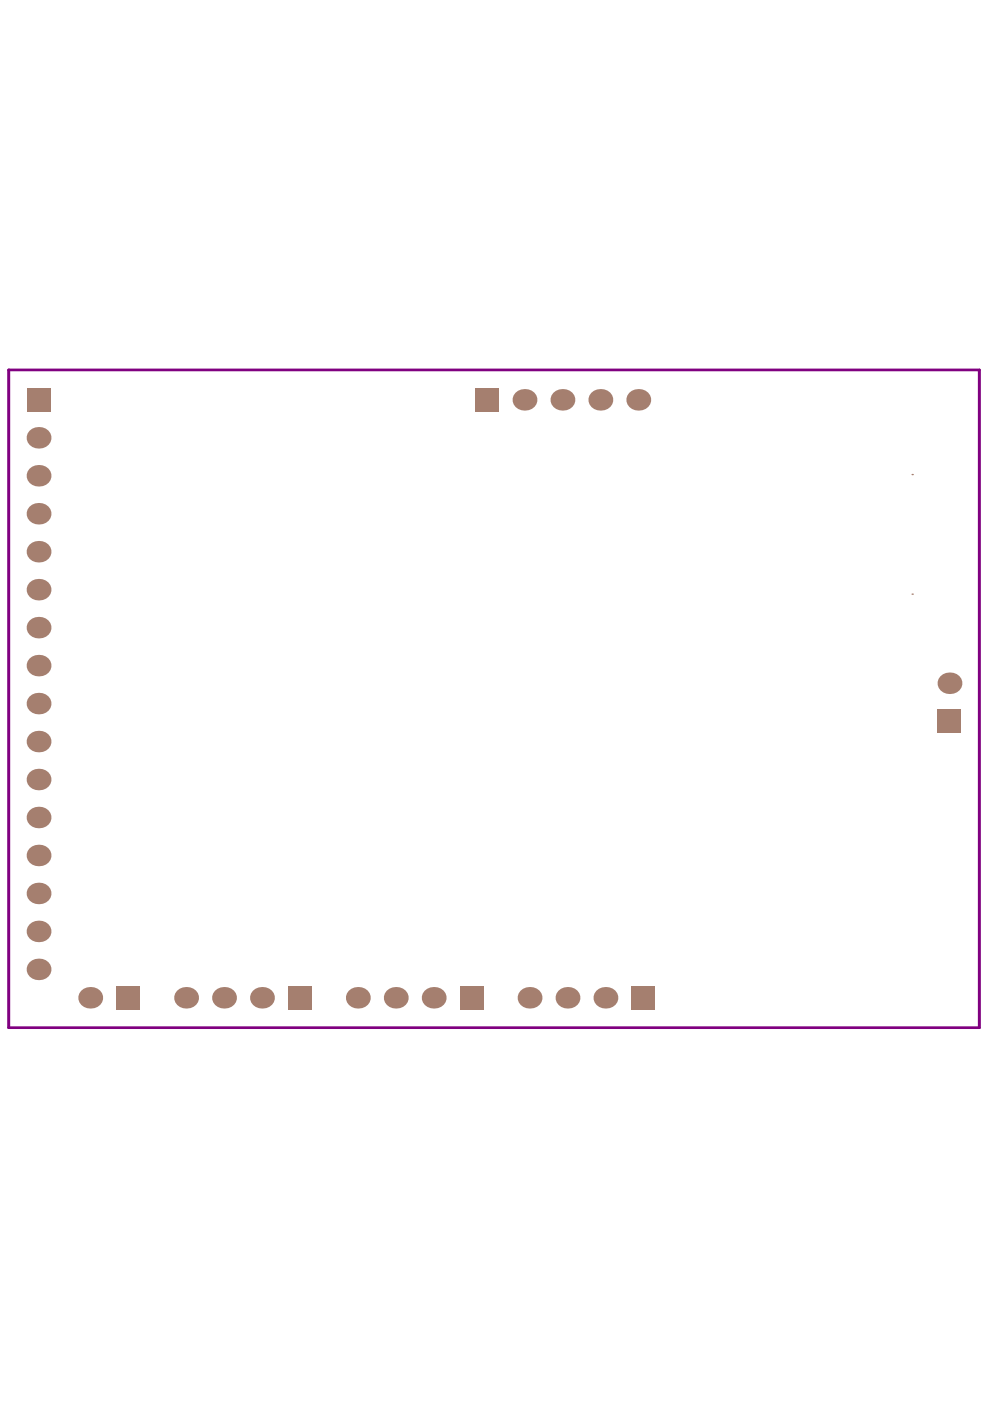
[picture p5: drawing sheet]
<svg xmlns="http://www.w3.org/2000/svg" width="210mm" height="297mm" viewBox="0 0 210 297" stroke-linecap="round" stroke-linejoin="round" font-family="sans-serif">
<g fill="#a57f6f">
<circle cx="193.4" cy="100.6" r=".15"/>
<circle cx="201.3" cy="144.9" r="2.4"/>
<circle cx="193.4" cy="126" r=".15"/>
<circle cx="8.2" cy="92.8" r="2.4"/>
<circle cx="8.2" cy="100.9" r="2.4"/>
<circle cx="8.2" cy="108.9" r="2.4"/>
<circle cx="8.2" cy="117" r="2.4"/>
<circle cx="8.2" cy="125" r="2.4"/>
<circle cx="8.2" cy="133.1" r="2.4"/>
<circle cx="8.2" cy="141.1" r="2.4"/>
<circle cx="8.2" cy="149.2" r="2.4"/>
<circle cx="8.2" cy="157.2" r="2.4"/>
<circle cx="8.2" cy="165.3" r="2.4"/>
<circle cx="8.2" cy="205.5" r="2.4"/>
<circle cx="19.1" cy="211.5" r="2.4"/>
<circle cx="8.2" cy="173.3" r="2.4"/>
<circle cx="8.2" cy="181.4" r="2.4"/>
<circle cx="8.2" cy="189.4" r="2.4"/>
<circle cx="8.2" cy="197.5" r="2.4"/>
<circle cx="128.4" cy="211.5" r="2.4"/>
<circle cx="120.3" cy="211.5" r="2.4"/>
<circle cx="112.3" cy="211.5" r="2.4"/>
<circle cx="92" cy="211.5" r="2.4"/>
<circle cx="75.9" cy="211.5" r="2.4"/>
<circle cx="83.9" cy="211.5" r="2.4"/>
<circle cx="39.5" cy="211.5" r="2.4"/>
<circle cx="47.5" cy="211.5" r="2.4"/>
<circle cx="55.5" cy="211.5" r="2.4"/>
<circle cx="135.3" cy="84.8" r="2.4"/>
<circle cx="111.2" cy="84.8" r="2.4"/>
<circle cx="119.2" cy="84.8" r="2.4"/>
<circle cx="127.3" cy="84.8" r="2.4"/>
</g>
<g fill="#a57f6f">
<path d="M198.8 150.4h5v5.1h-5z" fill-rule="evenodd"/>
<path d="M5.6 82.2h5.1v5.1h-5.1z" fill-rule="evenodd"/>
<path d="M24.6 209h5.1v5.1h-5.1z" fill-rule="evenodd"/>
<path d="M133.9 209h5v5.1h-5z" fill-rule="evenodd"/>
<path d="M97.5 209h5v5.1h-5z" fill-rule="evenodd"/>
<path d="M61.1 209h5v5.1h-5z" fill-rule="evenodd"/>
<path d="M100.6 82.2h5.1v5.1h-5.1z" fill-rule="evenodd"/>
</g>
<path d="M1.8 78.4h205.8v139.5h-205.8z" fill="none" stroke="#800080" stroke-width=".6"/>
</svg>
